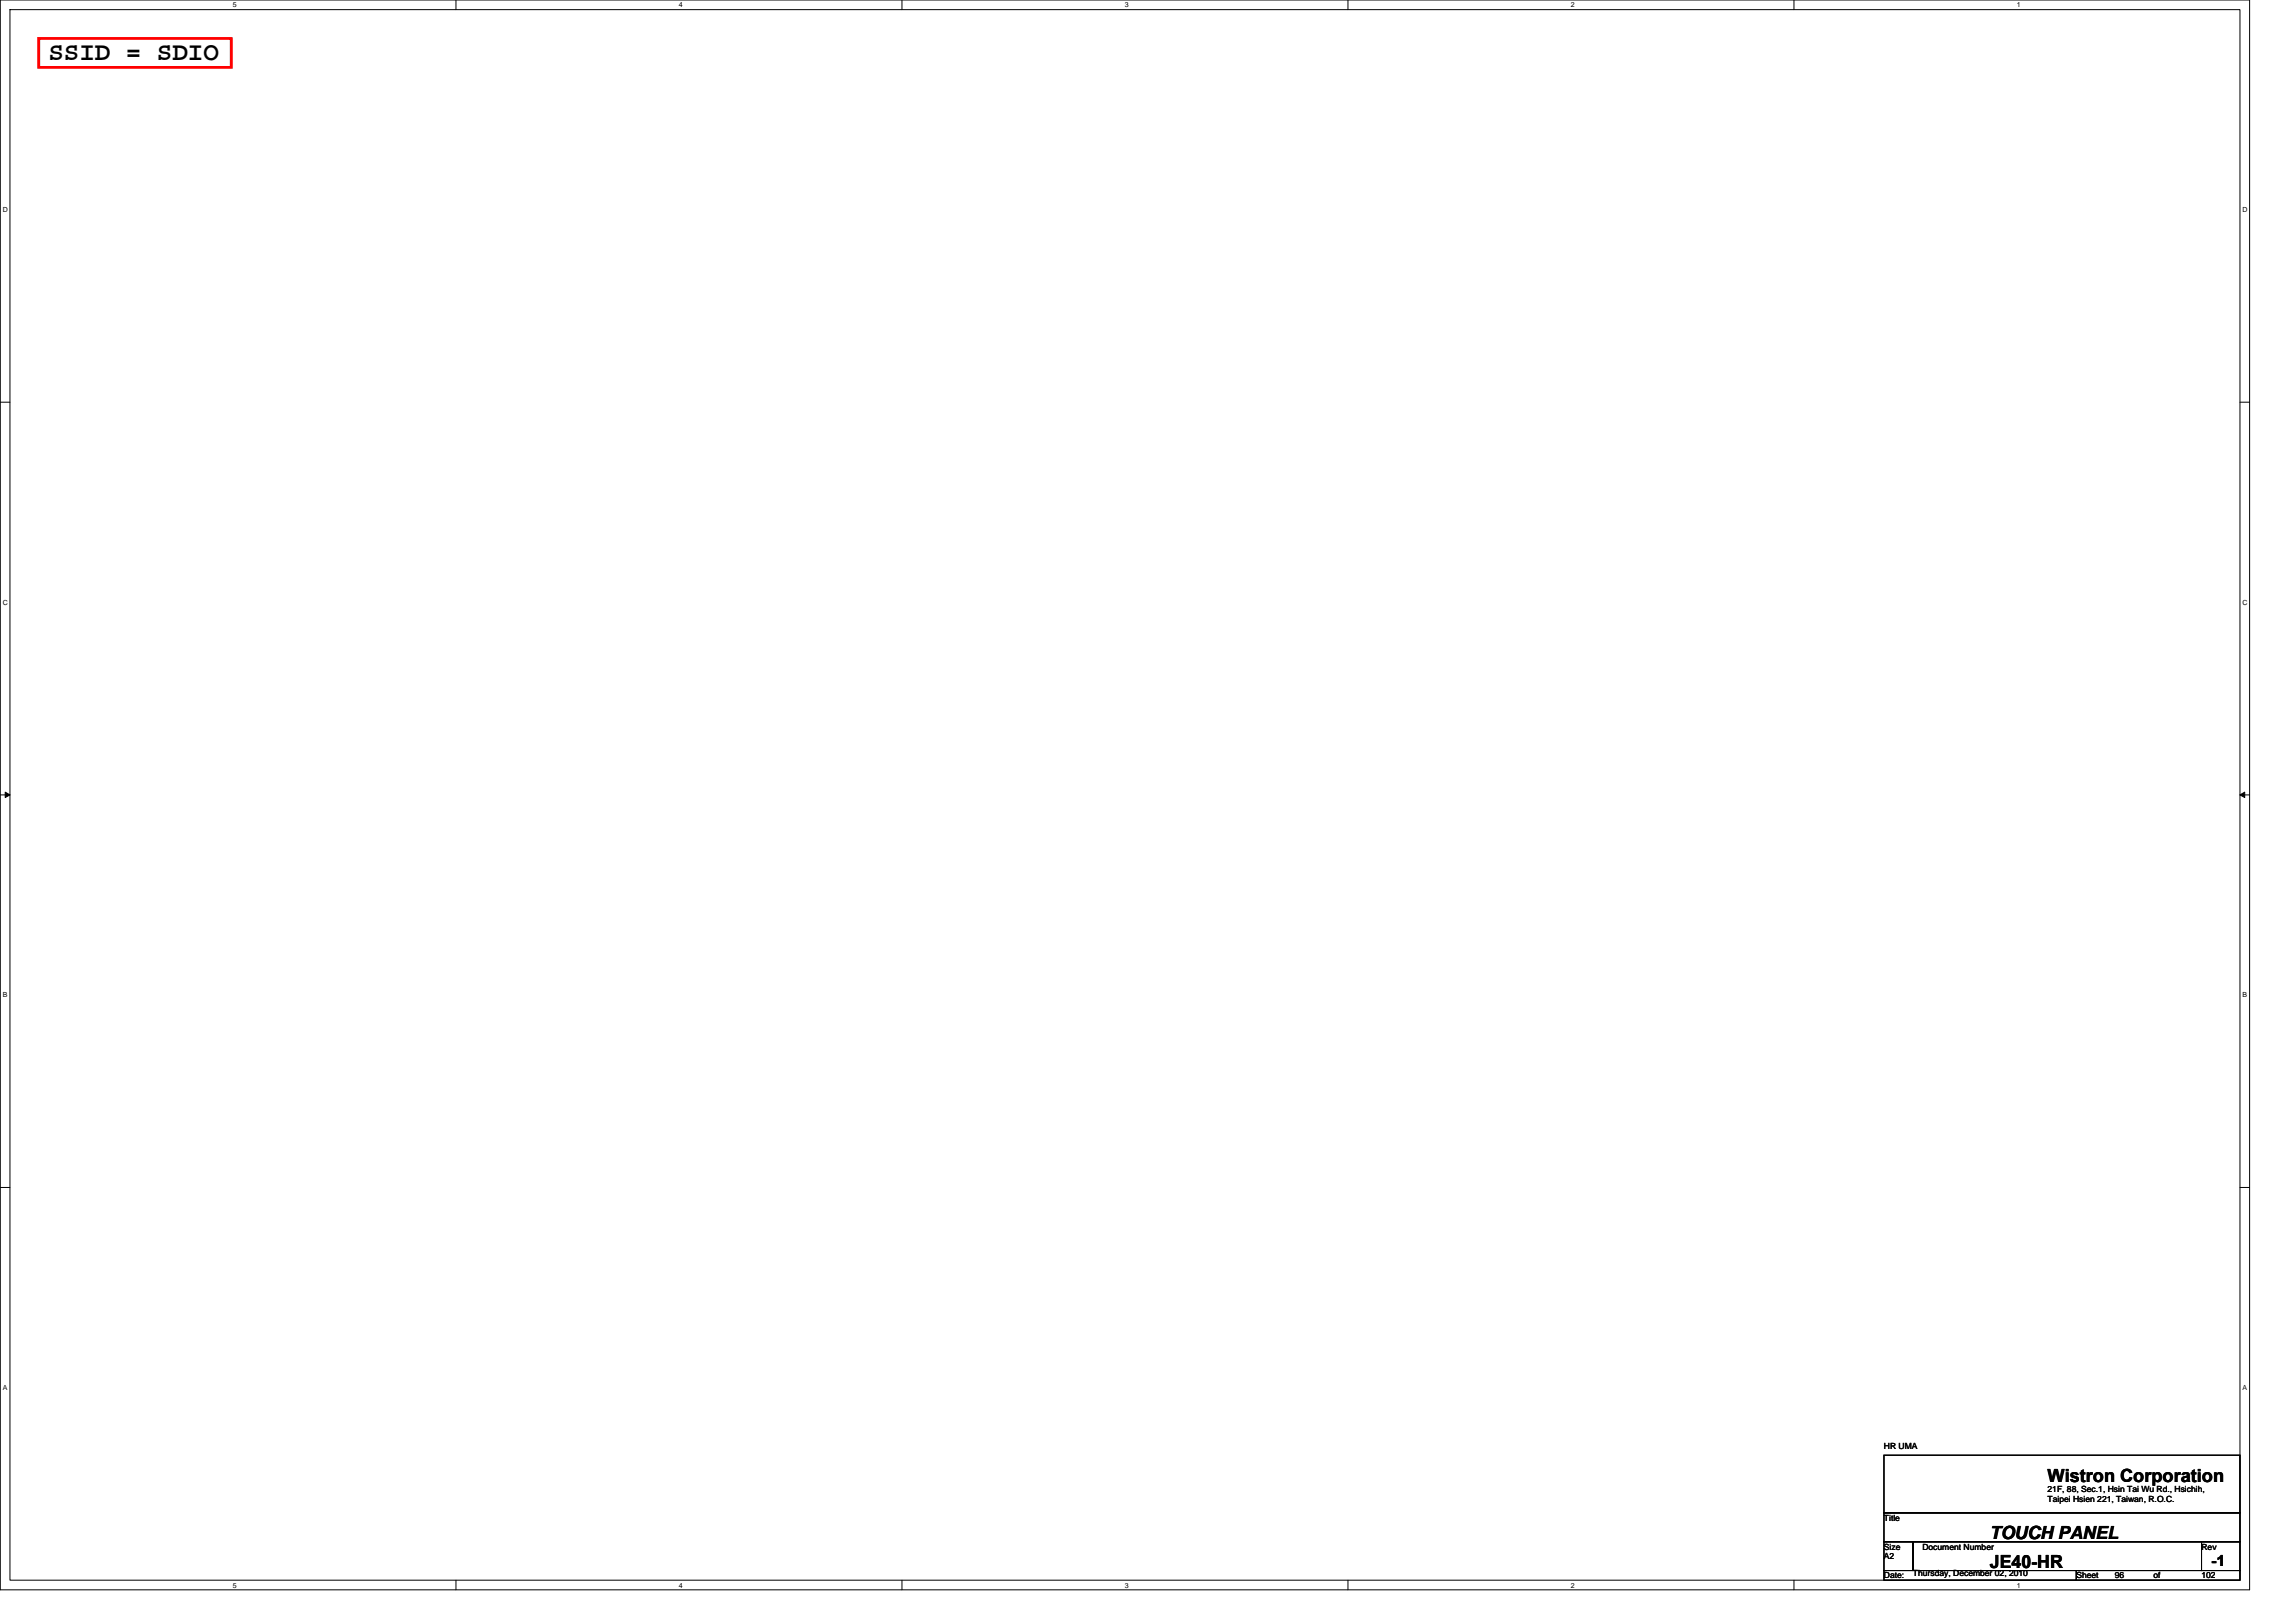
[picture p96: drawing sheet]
<svg xmlns="http://www.w3.org/2000/svg" width="297mm" height="210mm" viewBox="0 0 297 210" stroke-linecap="round" stroke-linejoin="round" font-family="sans-serif">
<defs><g id="words">
<text font-size="3.3" x="6.3" y="7.8">SSID = SDIO</text>
<g font-size="2.3">
<text x="264.9" y="191.7">Wistron Corporation</text>
<text x="257.4" y="202.9">JE40-HR</text>
<text x="257.4" y="199.2">TOUCH PANEL</text>
</g>
<text font-size="2" x="286" y="202.6">-1</text>
<g font-size="1.1">
<text x="243.7" y="187.5">HR UMA</text>
<text x="243.7" y="196.8">Title</text>
<text x="264.9" y="193.1">21F, 88, Sec.1, Hsin Tai Wu Rd., Hsichih,</text>
<text x="264.9" y="194.4">Taipei Hsien 221, Taiwan, R.O.C.</text>
<text x="243.7" y="200.5">Size</text>
<text x="243.7" y="201.8">A2</text>
<text x="248.7" y="200.5">Document Number</text>
<text x="284.8" y="200.5">Rev</text>
<text x="243.7" y="204.3">Date:</text>
<text x="247.5" y="204">Thursday, December 02, 2010</text>
<text x="268.6" y="204.3">Sheet</text>
<text x="273.6" y="204.3">96</text>
<text x="278.6" y="204.3">of</text>
<text x="284.8" y="204.3">102</text>
</g>
<g font-size=".9">
<text x="30.1" y="1">5</text>
<text x="87.8" y="1">4</text>
<text x="145.5" y="1">3</text>
<text x="203.2" y="1">2</text>
<text x="260.9" y="1">1</text>
<text x=".4" y="27.5">D</text>
<text x="290.1" y="27.5">D</text>
<text x=".4" y="78.3">C</text>
<text x="290.1" y="78.3">C</text>
<text x=".4" y="129.1">B</text>
<text x="290.1" y="129.1">B</text>
<text x=".4" y="179.9">A</text>
<text x="290.1" y="179.9">A</text>
<text x="30.1" y="205.4">5</text>
<text x="87.8" y="205.4">4</text>
<text x="145.5" y="205.4">3</text>
<text x="203.2" y="205.4">2</text>
<text x="260.9" y="205.4">1</text>
</g>
</g></defs>
<path d="M0 0h291v205.7h-291zM1.3 1.2h288.5v203.3h-288.5z" fill="none" stroke="#000" stroke-width=".13"/>
<g fill="#fff">
<path d="M30.1 .1h.5v1h-.5z"/>
<path d="M30.1 204.6h.5v1h-.5z"/>
</g>
<path d="M59 0v1.2M59 204.5v1.2" fill="none" stroke="#000" stroke-width=".13"/>
<g fill="#fff">
<path d="M87.8 .1h.5v1h-.5z"/>
<path d="M87.8 204.6h.5v1h-.5z"/>
</g>
<path d="M116.7 0v1.2M116.7 204.5v1.2" fill="none" stroke="#000" stroke-width=".13"/>
<g fill="#fff">
<path d="M145.5 .1h.5v1h-.5z"/>
<path d="M145.5 204.6h.5v1h-.5z"/>
</g>
<path d="M174.4 0v1.2M174.4 204.5v1.2" fill="none" stroke="#000" stroke-width=".13"/>
<g fill="#fff">
<path d="M203.2 .1h.5v1h-.5z"/>
<path d="M203.2 204.6h.5v1h-.5z"/>
</g>
<path d="M232.1 0v1.2M232.1 204.5v1.2" fill="none" stroke="#000" stroke-width=".13"/>
<g fill="#fff">
<path d="M260.9 .1h.5v1h-.5z"/>
<path d="M260.9 204.6h.5v1h-.5z"/>
<path d="M.4 26.6h.6v1h-.6z"/>
<path d="M290.1 26.6h.6v1h-.6z"/>
<path d="M.4 77.4h.6v1h-.6z"/>
<path d="M290.1 77.4h.6v1h-.6z"/>
</g>
<path d="M0 52h1.3M289.8 52h1.2" fill="none" stroke="#000" stroke-width=".13"/>
<g fill="#fff">
<path d="M.4 128.3h.5v1h-.5z"/>
<path d="M290.1 128.3h.6v1h-.6z"/>
</g>
<path d="M0 102.9h1.3M289.8 102.9h1.2" fill="none" stroke="#000" stroke-width=".13"/>
<path d="M.7 102.5l.6 .4-.6 .3zM289.8 102.9l.6-.4v.7z" fill="#000" stroke="#000" stroke-width=".13"/>
<g fill="#fff">
<path d="M.4 179.1h.5v1h-.5z"/>
<path d="M290.1 179.1h.6v1h-.6z"/>
</g>
<path d="M0 153.7h1.3M289.8 153.7h1.2M243.7 199.5h3.8v3.7h-3.8zM243.7 188.3h46.1v7.5h-46.1zM243.7 195.8h46.1v3.7h-46.1zM247.5 199.5h37.3v3.7h-37.3zM284.8 199.5h5v3.7h-5zM243.7 203.2h24.9v1.3h-24.9zM268.6 203.2h21.2v1.3h-21.2z" fill="none" stroke="#000" stroke-width=".13"/>
<path d="M5 5h24.9v3.7h-24.9z" fill="none" stroke="#f00" stroke-width=".36"/>
<use href="#words"/>
</svg>
